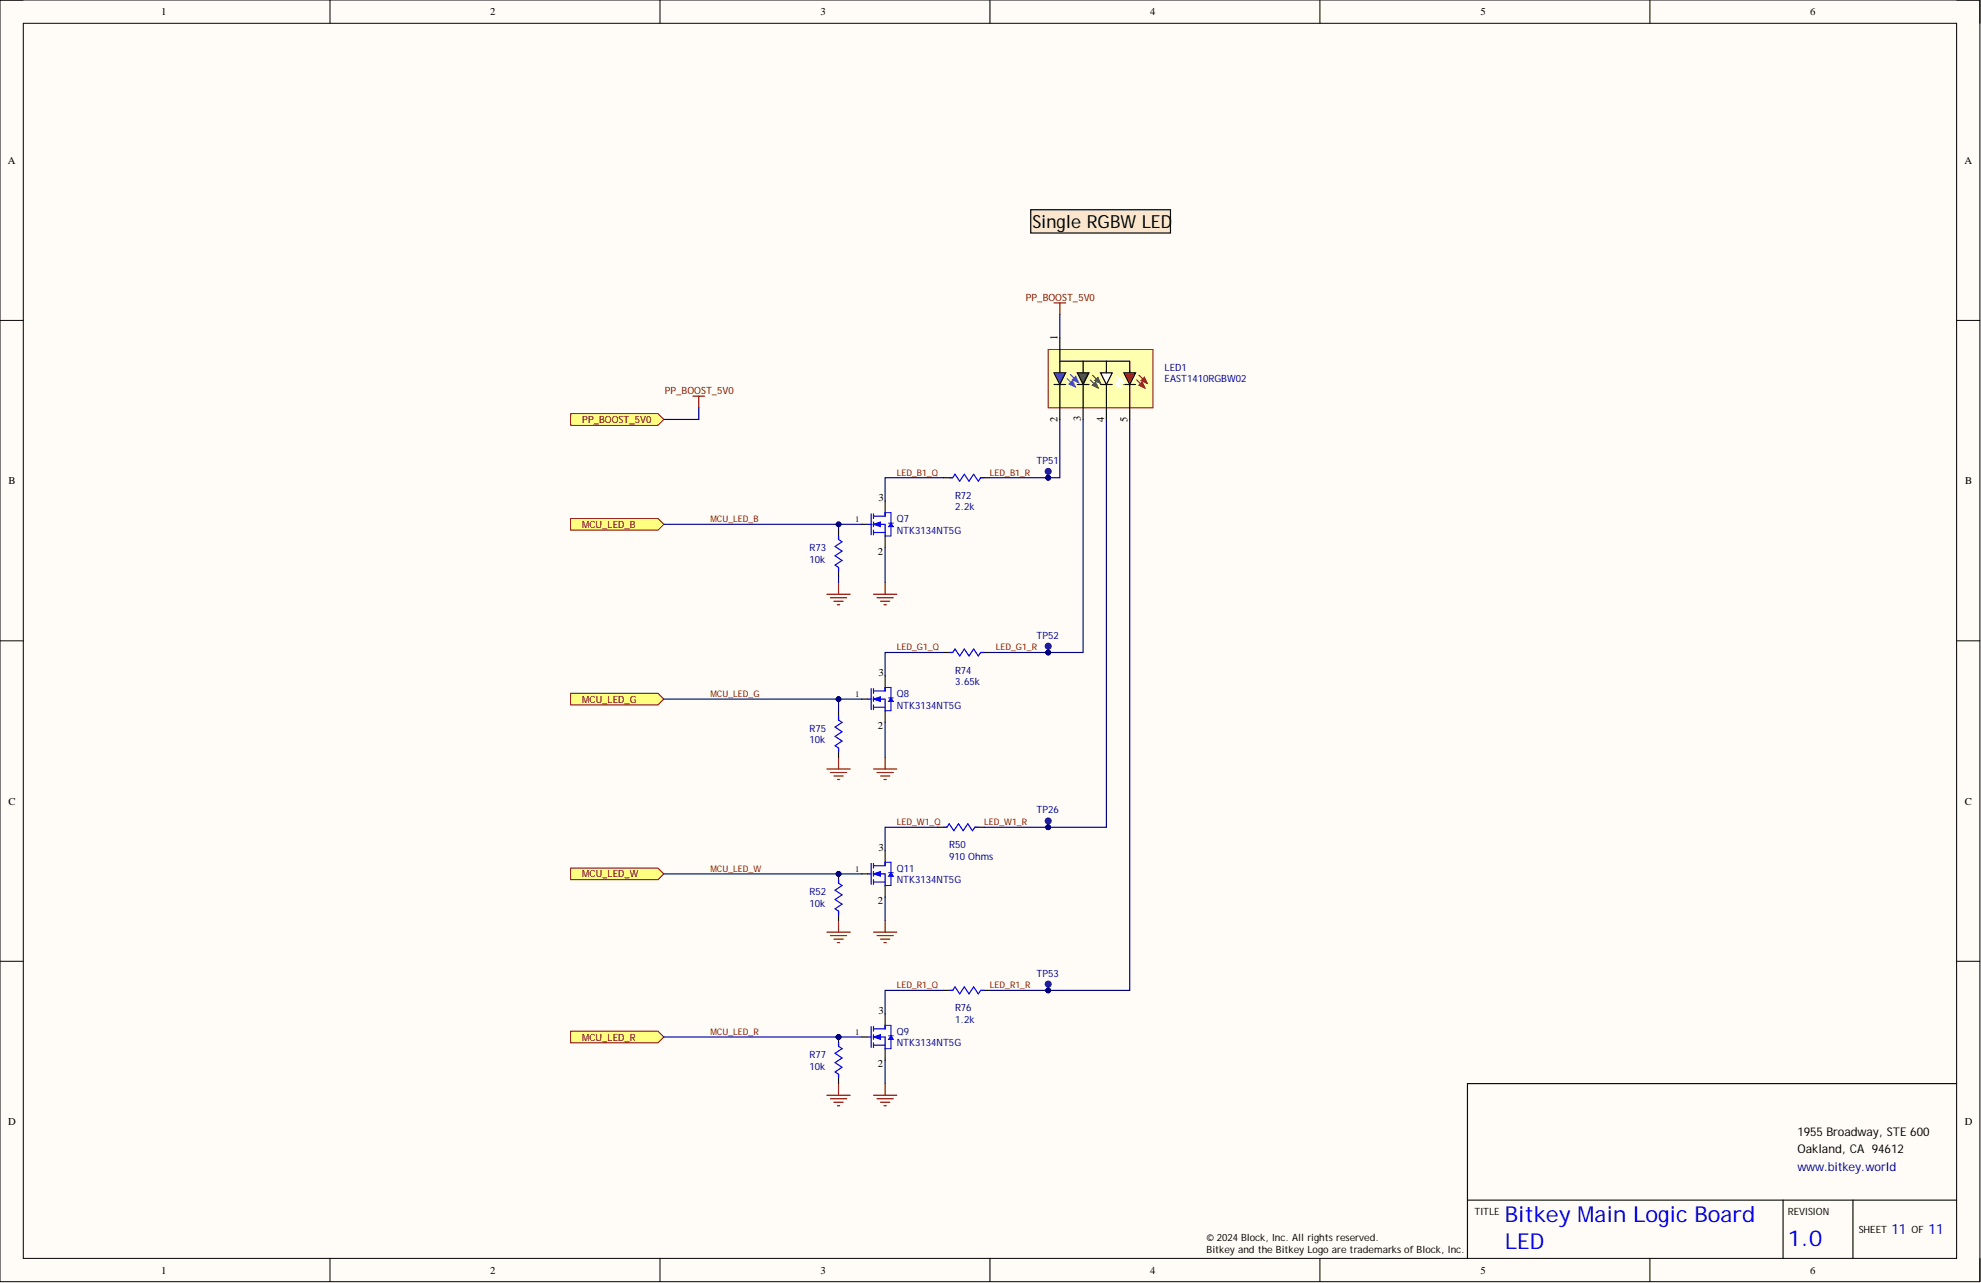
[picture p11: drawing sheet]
<svg xmlns="http://www.w3.org/2000/svg" width="431mm" height="279mm" viewBox="0 0 431 279" stroke-linecap="round" stroke-linejoin="round" font-family="sans-serif">
<defs><g id="words">
<g font-size="4.8" fill="#00f">
<text x="327.7" y="266.1">Bitkey Main Logic Board</text>
<text x="327.7" y="271.9">LED</text>
<text x="389.4" y="271.4">1.0</text>
</g>
<text font-size="3.9" x="224.9" y="49.6">Single RGBW LED</text>
<g font-size="3.1" fill="#00f">
<text x="411.9" y="268.8">11</text>
<text x="420" y="268.8">11</text>
</g>
<g font-size="2.6">
<text x="391.5" y="247.3">1955 Broadway, STE 600</text>
<text x="391.5" y="251.1">Oakland, CA 94612</text>
</g>
<text font-size="2.6" fill="#000080" x="391.5" y="254.9">www.bitkey.world</text>
<g font-size="2.3">
<text x="35.1" y="3.3">1</text>
<text x="106.7" y="3.3">2</text>
<text x="178.7" y="3.3">3</text>
<text x="250.5" y="3.3">4</text>
<text x="322.4" y="3.3">5</text>
<text x="394.2" y="3.3">6</text>
<text x="1.7" y="35.7">A</text>
<text x="427.8" y="35.7">A</text>
<text x="230.3" y="74.1" transform="rotate(-90 230.3 74.1)">1</text>
<text x="230.3" y="91.9" transform="rotate(-90 230.3 91.9)">2</text>
<text x="235.4" y="91.8" transform="rotate(-90 235.4 91.8)">3</text>
<text x="240.5" y="91.9" transform="rotate(-90 240.5 91.9)">4</text>
<text x="245.6" y="91.8" transform="rotate(-90 245.6 91.8)">5</text>
<text x="1.8" y="105.4">B</text>
<text x="428" y="105.4">B</text>
<text x="191.3" y="109.1">3</text>
<text x="191.2" y="120.8">2</text>
<text x="191.3" y="147.2">3</text>
<text x="191.2" y="158.9">2</text>
<text x="1.8" y="175.2">C</text>
<text x="428" y="175.2">C</text>
<text x="191.3" y="185.3">3</text>
<text x="191.2" y="196.9">2</text>
<text x="191.3" y="220.8">3</text>
<text x="191.2" y="232.4">2</text>
<text x="1.8" y="245">D</text>
<text x="427.9" y="245">D</text>
<text x="35.1" y="277.4">1</text>
<text x="106.7" y="277.4">2</text>
<text x="178.7" y="277.4">3</text>
<text x="250.5" y="277.4">4</text>
<text x="322.4" y="277.4">5</text>
<text x="394.2" y="277.4">6</text>
</g>
<g font-size="2.2" fill="#800000">
<text x="223.4" y="65.5">PP_BOOST_5V0</text>
<text x="144.8" y="85.8">PP_BOOST_5V0</text>
<text x="126.8" y="92.1">PP_BOOST_5V0</text>
<text x="126.8" y="115">MCU_LED_B</text>
<text x="126.8" y="153">MCU_LED_G</text>
<text x="126.8" y="191.1">MCU_LED_W</text>
<text x="126.8" y="226.6">MCU_LED_R</text>
</g>
<g font-size="2.2" fill="#000080">
<text x="253.7" y="83.2">EAST1410RGBW02</text>
<text x="253.7" y="80.7">LED1</text>
<text x="225.8" y="101">TP51</text>
<text x="195.3" y="113.7">Q7</text>
<text x="208" y="111.2">2.2k</text>
<text x="208" y="108.6">R72</text>
<text x="195.3" y="116.2">NTK3134NT5G</text>
<text x="176.3" y="122.6">10k</text>
<text x="176.3" y="120">R73</text>
<text x="225.8" y="139.1">TP52</text>
<text x="208" y="149.2">3.65k</text>
<text x="208" y="146.7">R74</text>
<text x="195.3" y="154.3">NTK3134NT5G</text>
<text x="195.3" y="151.8">Q8</text>
<text x="176.3" y="161.9">10k</text>
<text x="176.3" y="159.4">R75</text>
<text x="225.8" y="177.1">TP26</text>
<text x="206.7" y="184.7">R50</text>
<text x="195.3" y="189.8">Q11</text>
<text x="206.7" y="187.3">910 Ohms</text>
<text x="176.3" y="197.4">10k</text>
<text x="176.3" y="194.9">R52</text>
<text x="195.3" y="192.4">NTK3134NT5G</text>
<text x="225.8" y="212.7">TP53</text>
<text x="208" y="220.3">R76</text>
<text x="195.3" y="227.9">NTK3134NT5G</text>
<text x="195.3" y="225.3">Q9</text>
<text x="208" y="222.8">1.2k</text>
<text x="176.3" y="233">10k</text>
<text x="176.3" y="230.4">R77</text>
</g>
<g font-size="2.2" fill="#080d02">
<text x="321.1" y="264.7">TITLE</text>
<text x="389.4" y="264.7">REVISION</text>
</g>
<g font-size="2.2">
<text x="404.8" y="268.5">SHEET</text>
<text x="416.3" y="268.5">OF</text>
<text x="262.8" y="270.3">© 2024 Block, Inc. All rights reserved.</text>
<text x="262.8" y="272.8">Bitkey and the Bitkey Logo are trademarks of Block, Inc.</text>
</g>
<g font-size="2" fill="#800000">
<text x="195.3" y="103.6">LED_B1_Q</text>
<text x="215.6" y="103.6">LED_B1_R</text>
<text x="154.7" y="113.7">MCU_LED_B</text>
<text x="195.3" y="141.7">LED_G1_Q</text>
<text x="216.9" y="141.7">LED_G1_R</text>
<text x="154.7" y="151.8">MCU_LED_G</text>
<text x="195.3" y="179.7">LED_W1_Q</text>
<text x="214.3" y="179.7">LED_W1_R</text>
<text x="154.7" y="189.9">MCU_LED_W</text>
<text x="195.3" y="215.2">LED_R1_Q</text>
<text x="215.6" y="215.2">LED_R1_R</text>
<text x="154.7" y="225.4">MCU_LED_R</text>
</g>
<g font-size="1.8">
<text x="186.2" y="113.8">1</text>
<text x="186.2" y="151.8">1</text>
<text x="186.2" y="189.9">1</text>
<text x="186.2" y="225.4">1</text>
</g>
</g></defs>
<path d="M0 0h431.2v279.1h-431.2z" fill-rule="evenodd" fill="#fffcf8"/>
<path d="M0 0h431.2v279.1h-431.2z" fill="none" stroke="#000" stroke-width=".22"/>
<path d="M5.1 5.1h421v268.9h-421z" fill-rule="evenodd" fill="#fffcf8"/>
<g fill="none" stroke="#000" stroke-width=".22">
<path d="M0 0h5.1M71.9 0v5.1M143.7 0v5.1M215.6 0v5.1M287.5 0v5.1M359.3 0v5.1M426.1 0h5.1v5.1M5.1 5.1h421v268.9h-421zM0 69.8h5.1M426.1 69.8h5.1M0 139.6h5.1M426.1 139.6h5.1"/>
<path d="M0 209.3h5.1M426.1 209.3h5.1M71.9 274v5.1M143.7 274v5.1M215.6 274v5.1M287.5 274v5.1M359.3 274v5.1M431.2 274v5.1"/>
</g>
<path d="M426.1 236h-106.5v38M319.6 261.4h106.5M388.3 261.4v12.6M403.6 261.4v12.6" fill="none" stroke="#080d02" stroke-width=".25"/>
<g fill="none" stroke="#800000" stroke-width=".25">
<path d="M180.1 129.4h5.1M180.9 130.2h3.5M181.6 130.9h2M182.4 131.7h.5M182.6 126.9v2.5M190.2 129.4h5.1M191 130.2h3.6M191.8 130.9h2M192.5 131.7h.5M192.8 126.9v2.5M180.1 167.5h5.1M180.9 168.2h3.5"/>
<path d="M181.6 169h2M182.4 169.8h.5M182.6 164.9v2.6M190.2 167.5h5.1M191 168.2h3.6M191.8 169h2M192.5 169.8h.5M192.8 164.9v2.6M180.1 238.5h5.1M180.9 239.3h3.5M182.6 236v2.5M190.2 238.5h5.1"/>
<path d="M191 239.3h3.6M192.8 236v2.5M181.6 240h2M182.4 240.8h.5M191.8 240h2M192.5 240.8h.5"/>
</g>
<path d="M224.5 45.7h30.4v5h-30.4z" fill-rule="evenodd" fill="#fce5cd"/>
<path d="M224.5 45.7h30.4v5h-30.4z" fill="none" stroke="#000" stroke-width=".25"/>
<path d="M124.3 224.6h19l1.3 1.2-1.3 1.3h-19z" fill-rule="evenodd" fill="#ffff80"/>
<path d="M124.3 224.6h19l1.3 1.2-1.3 1.3h-19z" fill="none" stroke="#800000" stroke-width=".22"/>
<path d="M124.3 151h19l1.3 1.2-1.3 1.3h-19z" fill-rule="evenodd" fill="#ffff80"/>
<path d="M124.3 151h19l1.3 1.2-1.3 1.3h-19z" fill="none" stroke="#800000" stroke-width=".22"/>
<path d="M124.3 112.9h19l1.3 1.3-1.3 1.3h-19z" fill-rule="evenodd" fill="#ffff80"/>
<path d="M124.3 112.9h19l1.3 1.3-1.3 1.3h-19z" fill="none" stroke="#800000" stroke-width=".22"/>
<path d="M124.3 90.1h19l1.3 1.2-1.3 1.3h-19z" fill-rule="evenodd" fill="#ffff80"/>
<path d="M124.3 90.1h19l1.3 1.2-1.3 1.3h-19z" fill="none" stroke="#800000" stroke-width=".22"/>
<path d="M150.9 86.3h2.6M152.2 86.3v2.5" fill="none" stroke="#800000" stroke-width=".25"/>
<path d="M182.6 115.5v2M182.6 123.6v2M182.6 154.8v2M182.6 162.9v2" fill="none" stroke="#000" stroke-width=".25"/>
<path d="M182.6 116.7v.8l.8 .5-1.5 1 1.5 1-1.5 1 1.5 1-1.5 1.1 .7 .5v.7M182.6 156.1v.7l.8 .5-1.5 1 1.5 1-1.5 1.1 1.5 1-1.5 1 .7 .5v.8" fill="none" stroke="#00f" stroke-width=".25"/>
<circle cx="182.6" cy="225.8" r=".51" fill="#000080"/>
<circle cx="182.6" cy="225.8" r=".51" fill="none" stroke="#000080" stroke-width=".22"/>
<path d="M182.6 225.8v2.1" fill="none" stroke="#000" stroke-width=".25"/>
<circle cx="182.6" cy="225.8" r=".51" fill="#000080"/>
<circle cx="182.6" cy="225.8" r=".51" fill="none" stroke="#000080" stroke-width=".22"/>
<path d="M182.6 233.9v2.1" fill="none" stroke="#000" stroke-width=".25"/>
<path d="M182.6 227.1v.8l.8 .5-1.5 1 1.5 1-1.5 1 1.5 1-1.5 1 .7 .5v.8" fill="none" stroke="#00f" stroke-width=".25"/>
<circle cx="228.3" cy="104" r=".51" fill="#000080"/>
<circle cx="228.3" cy="104" r=".51" fill="none" stroke="#000080" stroke-width=".22"/>
<path d="M228.3 103v1" fill="none" stroke="#000" stroke-width=".25"/>
<circle cx="228.3" cy="104" r=".51" fill="#000080"/>
<circle cx="228.3" cy="104" r=".51" fill="none" stroke="#000080" stroke-width=".22"/>
<circle cx="228.3" cy="102.7" r=".64" fill="#0000bf"/>
<circle cx="228.3" cy="102.7" r=".64" fill="none" stroke="#0000bf" stroke-width=".25"/>
<circle cx="228.3" cy="142.1" r=".51" fill="#000080"/>
<circle cx="228.3" cy="142.1" r=".51" fill="none" stroke="#000080" stroke-width=".22"/>
<path d="M228.3 141.1v1" fill="none" stroke="#000" stroke-width=".25"/>
<circle cx="228.3" cy="142.1" r=".51" fill="#000080"/>
<circle cx="228.3" cy="142.1" r=".51" fill="none" stroke="#000080" stroke-width=".22"/>
<circle cx="228.3" cy="140.7" r=".64" fill="#0000bf"/>
<circle cx="228.3" cy="140.7" r=".64" fill="none" stroke="#0000bf" stroke-width=".25"/>
<circle cx="228.3" cy="215.7" r=".51" fill="#000080"/>
<circle cx="228.3" cy="215.7" r=".51" fill="none" stroke="#000080" stroke-width=".22"/>
<path d="M228.3 214.7v1" fill="none" stroke="#000" stroke-width=".25"/>
<circle cx="228.3" cy="215.7" r=".51" fill="#000080"/>
<circle cx="228.3" cy="215.7" r=".51" fill="none" stroke="#000080" stroke-width=".22"/>
<circle cx="228.3" cy="214.3" r=".64" fill="#0000bf"/>
<circle cx="228.3" cy="214.3" r=".64" fill="none" stroke="#0000bf" stroke-width=".25"/>
<path d="M187.7 114.2h1.3M192.8 109.1v2.5M192.8 116.7v2.6" fill="none" stroke="#000" stroke-width=".25"/>
<path d="M189 114.2h.7M189.7 111.9v4.6M190.2 112.4h2.6M190.2 114.2h2.6v2.5M190.2 116h2.6M190.2 111.9v1M190.2 113.7v1M190.2 115.5v1" fill="none" stroke="#00f" stroke-width=".25"/>
<path d="M190.2 114.2l1.6-.5v1z" fill="#00f"/>
<path d="M190.2 114.2l1.6-.5v1z" fill="none" stroke="#00f" stroke-width=".22"/>
<path d="M192.8 111.6v.8" fill="none" stroke="#00f" stroke-width=".25"/>
<path d="M194 113.9l.6 .8h-1.1z" fill="#00f"/>
<path d="M192.8 111.6h1.2v5.1h-1.2M193.5 113.9h1.1M194 113.9l.6 .8h-1.1z" fill="none" stroke="#00f" stroke-width=".22"/>
<path d="M187.7 152.2h1.3M192.8 147.2v2.5M192.8 154.8v2.5" fill="none" stroke="#000" stroke-width=".25"/>
<path d="M189 152.2h.7M189.7 150v4.5M190.2 150.5h2.6M190.2 152.2h2.6v2.6M190.2 154h2.6M190.2 150v1M190.2 151.7v1.1M190.2 153.5v1" fill="none" stroke="#00f" stroke-width=".25"/>
<path d="M190.2 152.2l1.6-.5v1.1z" fill="#00f"/>
<path d="M190.2 152.2l1.6-.5v1.1z" fill="none" stroke="#00f" stroke-width=".22"/>
<path d="M192.8 149.7v.8" fill="none" stroke="#00f" stroke-width=".25"/>
<path d="M194 152l.6 .8h-1.1z" fill="#00f"/>
<path d="M192.8 149.7h1.2v5.1h-1.2M193.5 152h1.1M194 152l.6 .8h-1.1z" fill="none" stroke="#00f" stroke-width=".22"/>
<path d="M187.7 225.8h1.3M192.8 220.8v2.5M192.8 228.4v2.5" fill="none" stroke="#000" stroke-width=".25"/>
<path d="M189 225.8h.7M189.7 223.5v4.6M190.2 224.1h2.6M190.2 225.8h2.6v2.6M190.2 227.6h2.6M190.2 223.5v1.1M190.2 225.3v1M190.2 227.1v1" fill="none" stroke="#00f" stroke-width=".25"/>
<path d="M190.2 225.8l1.6-.5v1z" fill="#00f"/>
<path d="M190.2 225.8l1.6-.5v1z" fill="none" stroke="#00f" stroke-width=".22"/>
<path d="M192.8 223.3v.8" fill="none" stroke="#00f" stroke-width=".25"/>
<path d="M194 225.6l.6 .7h-1.1z" fill="#00f"/>
<path d="M192.8 223.3h1.2v5.1h-1.2M193.5 225.6h1.1M194 225.6l.6 .7h-1.1z" fill="none" stroke="#00f" stroke-width=".22"/>
<path d="M228.3 76.1h22.8v12.7h-22.8z" fill-rule="evenodd" fill="#ffffb0"/>
<path d="M228.3 76.1h22.8v12.7h-22.8z" fill="none" stroke="#800000" stroke-width=".22"/>
<path d="M235.9 88.8v2.5" fill="none" stroke="#000" stroke-width=".25"/>
<path d="M234.6 81.2h2.6l-1.3 2.5z" fill="#0c0"/>
<path d="M234.6 81.2h2.6l-1.3 2.5z" fill="none" stroke="#000" stroke-width=".25"/>
<path d="M237.4 82.7l1.5 1.5" fill="none" stroke="#0c0" stroke-width=".25"/>
<path d="M238.6 83.2l.6 1.3-1.3-.6z" fill="#0c0"/>
<path d="M237.9 81.7l1.5 1.5M238.6 83.2l.6 1.3-1.3-.6z" fill="none" stroke="#0c0" stroke-width=".25"/>
<path d="M239.1 82.2l.6 1.3-1.3-.6z" fill="#0c0"/>
<path d="M239.1 82.2l.6 1.3-1.3-.6z" fill="none" stroke="#0c0" stroke-width=".25"/>
<path d="M247.6 82.7l1.5 1.5" fill="none" stroke="#f00" stroke-width=".25"/>
<path d="M248.7 83.2l.7 1.3-1.4-.6z" fill="#f00"/>
<path d="M248.1 81.7l1.5 1.5M248.7 83.2l.7 1.3-1.4-.6z" fill="none" stroke="#f00" stroke-width=".25"/>
<path d="M249.2 82.2l.7 1.3-1.4-.6z" fill="#f00"/>
<path d="M249.2 82.2l.7 1.3-1.4-.6z" fill="none" stroke="#f00" stroke-width=".25"/>
<path d="M244.8 81.2h2.5l-1.3 2.5z" fill="#f00"/>
<path d="M241 88.8v2.5M244.8 81.2h2.5l-1.3 2.5zM246 80.7v.5" fill="none" stroke="#000" stroke-width=".25"/>
<path d="M229.6 81.2h2.5l-1.3 2.5z" fill="#009cca"/>
<path d="M235.9 78.7v2.4M229.6 81.2h2.5l-1.3 2.5zM229.6 83.7h2.5M230.8 83.7v5M234.6 83.7h2.6M244.8 83.7h2.5M246 88.8v2.5" fill="none" stroke="#000" stroke-width=".25"/>
<path d="M232.4 82.5l1.5 1.5" fill="none" stroke="#009cca" stroke-width=".25"/>
<path d="M233.6 82.9l.6 1.4-1.4-.7z" fill="#009cca"/>
<path d="M233.1 81.5l1.5 1.6M233.6 82.9l.6 1.4-1.4-.7z" fill="none" stroke="#009cca" stroke-width=".25"/>
<path d="M235.9 83.7v5M246 83.7v5" fill="none" stroke="#000" stroke-width=".25"/>
<path d="M234.3 82l.6 1.3-1.3-.6z" fill="#009cca"/>
<path d="M234.3 82l.6 1.3-1.3-.6z" fill="none" stroke="#009cca" stroke-width=".25"/>
<path d="M230.8 73.6v7.5M230.8 78.7h10.1M241 78.7v2.4M230.8 88.8v2.5" fill="none" stroke="#000" stroke-width=".25"/>
<path d="M242.5 82.7l1.5 1.5" fill="none" stroke="#fff" stroke-width=".25"/>
<path d="M243.7 83.2l.6 1.3-1.4-.6z" fill="#fff"/>
<path d="M243 81.7l1.5 1.5M243.7 83.2l.6 1.3-1.4-.6z" fill="none" stroke="#fff" stroke-width=".25"/>
<path d="M244.2 82.2l.6 1.3-1.3-.6z" fill="#fff"/>
<path d="M244.2 82.2l.6 1.3-1.3-.6z" fill="none" stroke="#fff" stroke-width=".25"/>
<path d="M239.7 81.2h2.5l-1.2 2.5z" fill="#fff"/>
<path d="M241 78.7h5M246 78.7v2.4M239.7 81.2h2.5l-1.2 2.5zM239.7 83.7h2.5M241 80.7v.5M241 83.7v5" fill="none" stroke="#000" stroke-width=".25"/>
<path d="M229.6 66h2.5M230.8 66v2.5M180.1 203h5.1M180.9 203.8h3.5M181.6 204.5h2M182.4 205.3h.5M182.6 200.5v2.5M190.2 203h5.1M191 203.8h3.6M191.8 204.5h2M192.5 205.3h.5M192.8 200.5v2.5" fill="none" stroke="#800000" stroke-width=".25"/>
<path d="M124.3 189h19l1.3 1.3-1.3 1.3h-19z" fill-rule="evenodd" fill="#ffff80"/>
<path d="M124.3 189h19l1.3 1.3-1.3 1.3h-19z" fill="none" stroke="#800000" stroke-width=".22"/>
<circle cx="182.6" cy="190.3" r=".51" fill="#000080"/>
<circle cx="182.6" cy="190.3" r=".51" fill="none" stroke="#000080" stroke-width=".22"/>
<path d="M182.6 190.3v2" fill="none" stroke="#000" stroke-width=".25"/>
<circle cx="182.6" cy="190.3" r=".51" fill="#000080"/>
<circle cx="182.6" cy="190.3" r=".51" fill="none" stroke="#000080" stroke-width=".22"/>
<path d="M182.6 198.4v2.1M187.7 190.3h1.3M192.8 185.2v2.6M192.8 192.8v2.6" fill="none" stroke="#000" stroke-width=".25"/>
<path d="M182.6 191.6v.7l.8 .5-1.5 1.1 1.5 1-1.5 1 1.5 1-1.5 1 .7 .5v.8M189 190.3h.7M189.7 188v4.6M190.2 188.5h2.6M190.2 190.3h2.6v2.5M190.2 192.1h2.6M190.2 188v1M190.2 189.8v1M190.2 191.6v1" fill="none" stroke="#00f" stroke-width=".25"/>
<path d="M190.2 190.3l1.6-.5v1z" fill="#00f"/>
<path d="M190.2 190.3l1.6-.5v1z" fill="none" stroke="#00f" stroke-width=".22"/>
<path d="M192.8 187.8v.7" fill="none" stroke="#00f" stroke-width=".25"/>
<path d="M194 190.1l.6 .7h-1.1z" fill="#00f"/>
<path d="M192.8 187.8h1.2v5h-1.2M193.5 190.1h1.1M194 190.1l.6 .7h-1.1z" fill="none" stroke="#00f" stroke-width=".22"/>
<circle cx="228.3" cy="180.2" r=".51" fill="#000080"/>
<circle cx="228.3" cy="180.2" r=".51" fill="none" stroke="#000080" stroke-width=".22"/>
<path d="M228.3 179.2v1" fill="none" stroke="#000" stroke-width=".25"/>
<circle cx="228.3" cy="180.2" r=".51" fill="#000080"/>
<circle cx="228.3" cy="180.2" r=".51" fill="none" stroke="#000080" stroke-width=".22"/>
<circle cx="228.3" cy="178.8" r=".64" fill="#0000bf"/>
<circle cx="228.3" cy="178.8" r=".64" fill="none" stroke="#0000bf" stroke-width=".25"/>
<path d="M205.5 104h2M213.6 104h2M205.5 142.1h2M213.6 142.1h2M204.2 180.2h2M212.3 180.2h2M205.5 215.7h2M213.6 215.7h2" fill="none" stroke="#000" stroke-width=".25"/>
<path d="M206.7 104h.8l.5-.7 1 1.5 1-1.5 1 1.5 1.1-1.5 1 1.5 .5-.8h.7M206.7 142.1h.8l.5-.8 1 1.6 1-1.6 1 1.6 1.1-1.6 1 1.6 .5-.8h.7M205.5 180.2h.7l.5-.8 1 1.5 1.1-1.5 1 1.5 1-1.5 1 1.5 .5-.7h.8M206.7 215.7h.8l.5-.8 1 1.5 1-1.5 1 1.5 1.1-1.5 1 1.5 .5-.7h.7" fill="none" stroke="#00f" stroke-width=".25"/>
<path d="M192.8 119.3v7.6M182.6 125.6v1.3M182.6 152.2v2.6M192.8 157.3v7.6M205.5 142.1h-12.7v5.1M205.5 215.7h-12.7v5.1M192.8 230.9v5.1" fill="none" stroke="#000080" stroke-width=".25"/>
<circle cx="182.6" cy="152.2" r=".51" fill="#000080"/>
<circle cx="182.6" cy="152.2" r=".51" fill="none" stroke="#000080" stroke-width=".22"/>
<path d="M182.6 114.2v1.3" fill="none" stroke="#000080" stroke-width=".25"/>
<circle cx="182.6" cy="114.2" r=".51" fill="#000080"/>
<circle cx="182.6" cy="114.2" r=".51" fill="none" stroke="#000080" stroke-width=".22"/>
<path d="M152.2 88.8v2.5h-7.6M205.5 104h-12.7v5.1M144.6 225.8h43.1" fill="none" stroke="#000080" stroke-width=".25"/>
<circle cx="182.6" cy="225.8" r=".51" fill="#000080"/>
<circle cx="182.6" cy="225.8" r=".51" fill="none" stroke="#000080" stroke-width=".22"/>
<path d="M144.6 190.3h43.1M192.8 195.4v5.1M204.2 180.2h-11.4v5" fill="none" stroke="#000080" stroke-width=".25"/>
<circle cx="182.6" cy="190.3" r=".51" fill="#000080"/>
<circle cx="182.6" cy="190.3" r=".51" fill="none" stroke="#000080" stroke-width=".22"/>
<path d="M241 91.3v88.9h-26.7" fill="none" stroke="#000080" stroke-width=".25"/>
<circle cx="228.3" cy="180.2" r=".51" fill="#000080"/>
<circle cx="228.3" cy="180.2" r=".51" fill="none" stroke="#000080" stroke-width=".22"/>
<path d="M230.8 68.5v5.1M230.8 91.3v12.7h-15.2" fill="none" stroke="#000080" stroke-width=".25"/>
<circle cx="228.3" cy="104" r=".51" fill="#000080"/>
<circle cx="228.3" cy="104" r=".51" fill="none" stroke="#000080" stroke-width=".22"/>
<path d="M246 91.3v124.4h-30.4" fill="none" stroke="#000080" stroke-width=".25"/>
<circle cx="228.3" cy="215.7" r=".51" fill="#000080"/>
<circle cx="228.3" cy="215.7" r=".51" fill="none" stroke="#000080" stroke-width=".22"/>
<path d="M144.6 152.2h43.1" fill="none" stroke="#000080" stroke-width=".25"/>
<circle cx="182.6" cy="152.2" r=".51" fill="#000080"/>
<circle cx="182.6" cy="152.2" r=".51" fill="none" stroke="#000080" stroke-width=".22"/>
<path d="M144.6 114.2h43.1" fill="none" stroke="#000080" stroke-width=".25"/>
<circle cx="182.6" cy="114.2" r=".51" fill="#000080"/>
<circle cx="182.6" cy="114.2" r=".51" fill="none" stroke="#000080" stroke-width=".22"/>
<path d="M235.9 91.3v50.8h-20.3" fill="none" stroke="#000080" stroke-width=".25"/>
<circle cx="228.3" cy="142.1" r=".51" fill="#000080"/>
<circle cx="228.3" cy="142.1" r=".51" fill="none" stroke="#000080" stroke-width=".22"/>
<use href="#words"/>
</svg>
